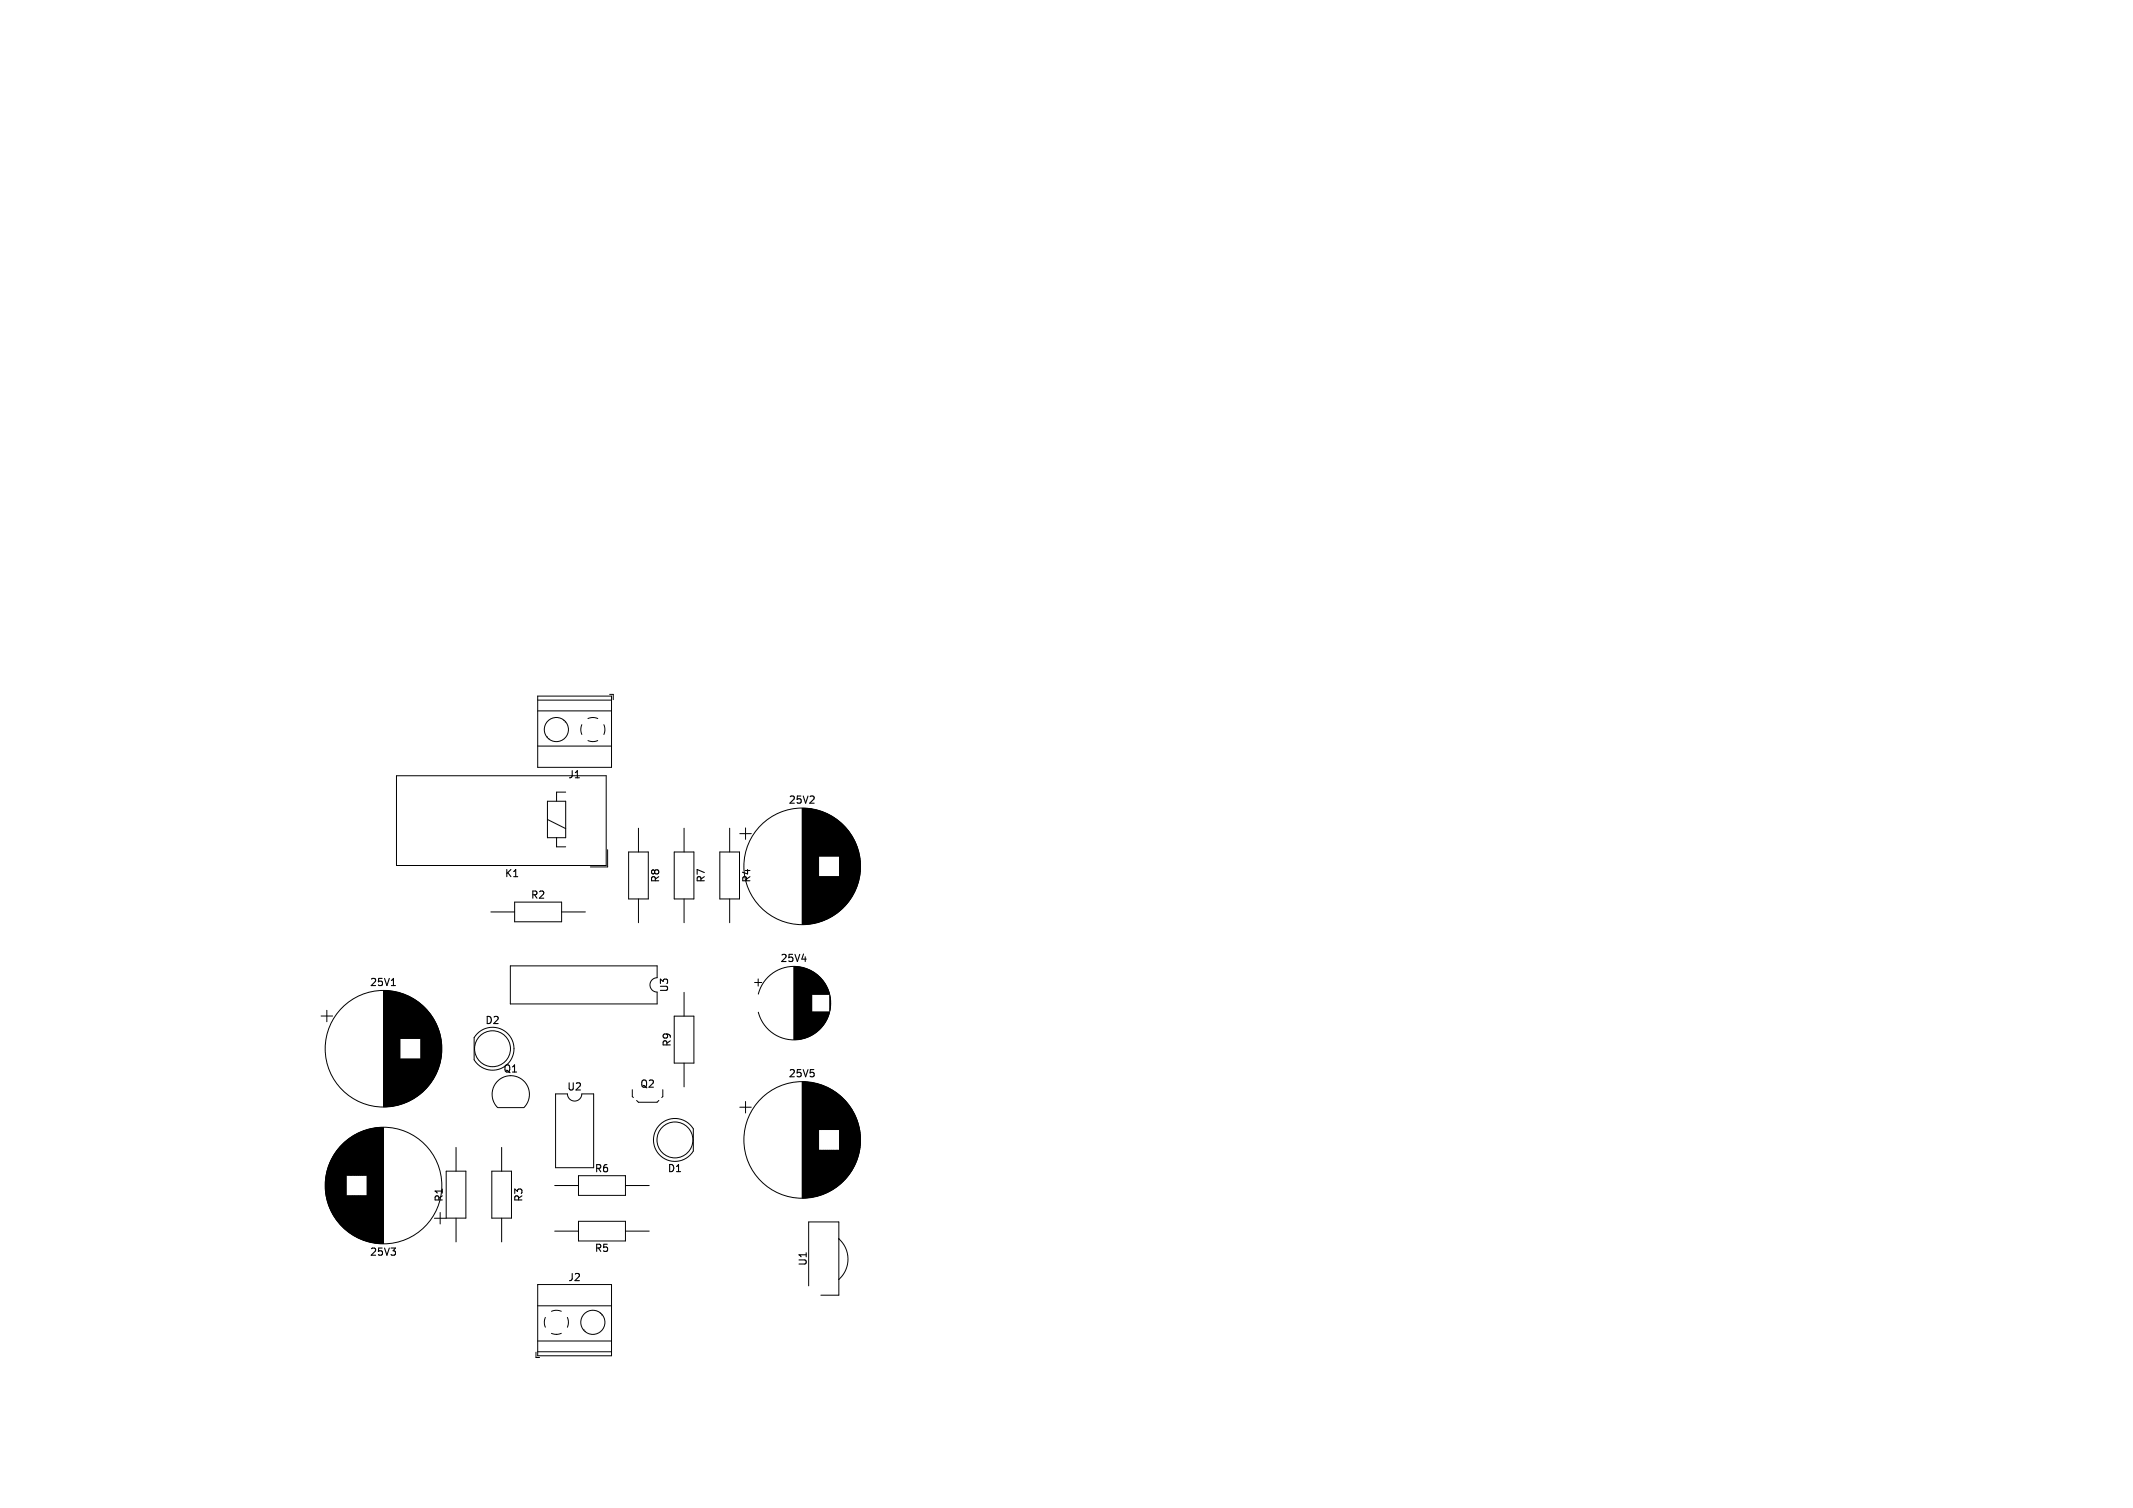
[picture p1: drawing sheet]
<svg xmlns="http://www.w3.org/2000/svg" width="297mm" height="210mm" viewBox="0 0 297 210" stroke-linecap="round" stroke-linejoin="round" font-family="sans-serif">
<defs><g id="words">
<g font-size="1.4">
<text x="79.1" y="108.5">J1</text>
<text x="109.8" y="112.1">25V2</text>
<text x="70.2" y="122.3">K1</text>
<text x="73.9" y="125.3">R2</text>
<text x="92" y="123" transform="rotate(-90 92 123)">R8</text>
<text x="98.3" y="123" transform="rotate(-90 98.3 123)">R7</text>
<text x="104.7" y="123" transform="rotate(-90 104.7 123)">R4</text>
<text x="51.5" y="137.5">25V1</text>
<text x="108.6" y="134.1">25V4</text>
<text x="67.5" y="142.8">D2</text>
<text x="93.2" y="138.2" transform="rotate(-90 93.2 138.2)">U3</text>
<text x="70" y="149.5">Q1</text>
<text x="93.6" y="145.8" transform="rotate(-90 93.6 145.8)">R9</text>
<text x="78.9" y="152">U2</text>
<text x="89.1" y="151.6">Q2</text>
<text x="109.8" y="150.2">25V5</text>
<text x="61.8" y="167.4" transform="rotate(-90 61.8 167.4)">R1</text>
<text x="72.9" y="167.4" transform="rotate(-90 72.9 167.4)">R3</text>
<text x="82.8" y="163.4">R6</text>
<text x="92.9" y="163.4">D1</text>
<text x="51.5" y="175">25V3</text>
<text x="79.1" y="178.6">J2</text>
<text x="82.8" y="174.5">R5</text>
<text x="112.5" y="176.4" transform="rotate(-90 112.5 176.4)">U1</text>
</g>
</g></defs>
<path d="M54.5 137.3h.6" fill="none" stroke="#000" stroke-width=".15"/>
<g fill="none" stroke="#000" stroke-width=".14">
<path d="M74.9 99h10.2M74.9 96.9h10.2v10h-10.2zM74.9 97.5h10.2M84.9 96.7h.5v.7M55.2 108h29.2v12.5h-29.2zM74.9 103.9h10.2M76.2 111.6h2.6v5.1h-2.6zM76.2 114.1l2.6 1.3M76.2 102.6v.1M76.4 102.8v.1M77.5 116.7v1.2h1.3M78.5 100.3v.1"/>
<path d="M78.7 100.5v.1M78.8 110.3h-1.3v1.3M81 100.9l-.1 .6 .1 .8M81.9 103.1l.6 .2 .7-.2M83.2 100.1l-.7-.2-.6 .2M84.1 100.9l.1 .8-.1 .6M84.6 118.3v2.4h-2.4M87.5 118.7h2.8v6.5h-2.8zM88.9 115.3v3.4M93.9 118.7h2.7v6.5h-2.7zM95.2 115.3v3.4M100.2 118.7h2.8v6.5h-2.8z"/>
<path d="M101.6 115.3v3.4M103 116.1h1.6M103.8 115.3v1.6M111.7 112.6v16.1M111.8 112.6v16.1M111.9 112.6v16.1M112 112.6v16.1M112.1 112.6v16.1M112.2 112.6v16.1M112.3 112.6v16.1M112.4 112.6v16.1M112.5 112.6v16.1"/>
<path d="M112.6 112.6v16.1M112.7 112.6v16.1M112.8 112.6v16.1M112.9 112.7v15.9M113 112.7v15.9M113.1 112.7v15.9M113.2 112.7v15.9M113.3 112.7v15.9M113.4 112.7v15.9M113.4 112.8v15.7M113.5 112.8v15.7M113.6 112.8v15.7"/>
<path d="M113.7 112.8v15.7M113.8 112.8v15.7M113.8 112.9v15.5M113.9 112.9v15.5M114 112.9v15.5M114 112.9v6.3M114.1 112.9v6.3M114.2 113v6.2M114.3 113v6.2M114.4 113v6.2M114.5 113.1v6.1M114.6 113.1v6.1"/>
<path d="M114.7 113.1v6.1M114.7 113.2v6M114.8 113.2v6M114.9 113.2v6M115 113.3v5.9M115.1 113.3v5.9M115.2 113.4v5.8M115.3 113.4v5.8M115.4 113.5v5.7M115.5 113.5v5.7M115.6 113.6v5.6M115.7 113.6v5.6"/>
<path d="M115.8 113.7v5.5M115.9 113.7v5.5M115.9 113.8v5.4M116 113.8v5.4M116.1 113.8v5.4M116.1 113.9v5.3M116.2 113.9v5.3M116.3 114v5.2M116.4 114.1v5.1M116.5 114.1v5.1M116.5 114.2v5M116.6 114.2v5"/>
<path d="M116.7 114.3v4.9M116.8 114.4v4.8M116.9 114.4v4.8M116.9 114.5v12.3M117 114.5v12.3M117 114.6v12.1M117.1 114.6v12.1M117.1 114.7v11.9M117.2 114.7v11.9M117.3 114.8v11.7M117.4 114.9v11.5M117.5 115v11.3"/>
<path d="M117.6 115.1v11.1M117.7 115.2v10.9M117.7 115.3v10.7M117.8 115.3v10.7M117.8 115.4v10.5M117.9 115.4v10.5M117.9 115.5v10.3M118 115.5v10.3M118 115.6v10.1M118.1 115.6v10.1M118.1 115.7v9.9M118.2 115.8v9.7"/>
<path d="M118.3 115.9v9.5M118.3 116v9.3M118.4 116.1v9.1M118.5 116.2v8.9M118.5 116.3v8.7M118.6 116.4v8.5M118.7 116.5v8.3M118.7 116.6v8.1M118.8 116.7v7.9M118.8 116.8v7.7M118.9 116.9v7.5M118.9 117v7.3"/>
<path d="M119 117.1v7.1M119 117.2v6.9M119.1 117.3v6.7M119.1 117.4v6.5M119.2 117.5v6.3M119.2 117.6v6.1M119.3 117.7v5.9M119.3 117.8v5.7M119.3 117.9v5.5M119.4 118.1v5.1M119.4 118.2v4.9M119.5 118.3v4.7"/>
<path d="M119.5 118.4v4.5M119.5 118.6v4.1M119.6 118.7v3.9M119.6 118.9v3.5M119.7 119.1v3.1M119.7 119.3v2.7M119.7 119.6v2.1M119.8 119.9v1.5M53.4 138v16.1M53.5 138v16.1M53.6 138v16.1M53.7 138v16.1"/>
<path d="M53.8 138v16.1M53.9 138v16.1M54 138v16.1M54.1 138v16.1M54.2 138v16.1M54.3 138v16.1M54.4 138v16.1M54.5 138v16.1M54.6 138.1v15.9M54.7 138.1v15.9M54.8 138.1v15.9M54.9 138.1v15.9"/>
<path d="M55 138.1v15.9M55.1 138.1v15.9M55.1 138.2v15.7M55.2 138.2v15.7M55.3 138.2v15.7M55.4 138.2v15.7M55.5 138.2v15.7M55.5 138.3v15.5M55.6 138.3v15.5M55.7 138.3v15.5M55.7 138.3v6.3M55.8 138.3v6.3"/>
<path d="M55.9 138.4v6.2M56 138.4v6.2M56.1 138.4v6.2M56.2 138.5v6.1M56.3 138.5v6.1M56.4 138.5v6.1M56.4 138.6v6M56.5 138.6v6M56.6 138.6v6M56.7 138.7v5.9M56.8 138.7v5.9M56.9 138.8v5.8"/>
<path d="M57 138.8v5.8M57.1 138.9v5.7M57.2 138.9v5.7M57.3 139v5.6M57.4 139v5.6M57.5 139.1v5.5M57.6 139.1v5.5M57.6 139.2v5.4M57.7 139.2v5.4M57.8 139.2v5.4M57.8 139.3v5.3M57.9 139.3v5.3"/>
<path d="M58 139.4v5.2M58.1 139.5v5.1M58.2 139.5v5.1M58.2 139.6v5M58.3 139.6v5M58.4 139.7v4.9M58.5 139.8v4.8M58.6 139.8v4.8M58.6 139.9v12.3M58.7 139.9v12.3M58.7 140v12.1M58.8 140v12.1"/>
<path d="M68.3 127h3.4M71.1 134.5h20.4v1.7a1 1 0 0 0-1 1 1 1 0 0 0 1 1v1.6h-20.4zM71.7 125.6h6.5v2.8h-6.5zM78.2 127h3.3M88.9 125.2v3.3M95.2 125.2v3.3M95.2 138.2v3.3M101.6 125.2v3.3M105.1 136.8h1M105.6 136.3v1M105.6 138.4a5.1 5.1 0 0 1 7.9-2.9 5.1 5.1 0 0 1 0 8.4 5.1 5.1 0 0 1-7.9-2.9M110.5 134.6v10.2"/>
<path d="M110.6 134.6v10.2M110.7 134.6v10.2M110.8 134.6v10.2M110.9 134.6v10.2M111 134.6v10.2M111.1 134.6v10.2M111.1 134.7v10M111.2 134.7v10M111.3 134.7v10M111.4 134.7v10M111.5 134.7v10M111.6 134.7v10"/>
<path d="M111.7 134.7v10M111.7 134.8v9.8M111.8 134.8v9.8M111.9 134.8v9.8M112 134.8v9.8M112.1 134.9v9.6M112.2 134.9v9.6M112.3 134.9v9.6M112.4 134.9v9.6M112.4 135v9.4M112.5 135v9.4M112.6 135v9.4"/>
<path d="M112.6 135.1v9.2M112.7 135.1v9.2M112.8 135.1v9.2M112.8 135.2v9M112.9 135.2v9M113 135.2v9M113 135.3v8.8M113.1 135.3v3.2M113.2 135.3v3.2M113.2 135.4v3.1M113.3 135.4v3.1M113.4 135.5v3"/>
<path d="M113.5 135.5v3M113.5 135.6v2.9M113.6 135.6v2.9M113.7 135.7v2.8M113.8 135.7v2.8M113.8 135.8v2.7M113.9 135.8v2.7M113.9 135.9v2.6M114 135.9v2.6M114 122.1v6.3M114 136v2.5M114.1 122.1v6.3"/>
<path d="M114.1 136v2.5M114.1 136.1v2.4M114.2 136.1v2.4M114.2 122.1v6.2M114.2 136.2v2.3M114.3 122.1v6.2M114.3 136.2v2.3M114.3 136.3v2.2M114.4 136.3v2.2M114.4 122.1v6.2M114.4 136.4v2.1M114.5 122.1v6.1"/>
<path d="M114.5 136.4v2.1M114.5 136.5v2M114.6 136.5v2M114.6 122.1v6.1M114.6 136.6v1.9M114.7 122.1v6.1M114.7 136.7v1.8M114.7 136.8v1.7M114.7 122.1v6M114.8 136.8v1.7M114.8 122.1v6M114.8 136.9v1.6"/>
<path d="M114.9 122.1v6M114.9 137v1.5M114.9 137.1v1.4M115 137.1v1.4M115 122.1v5.9M115 137.2v1.3M115 137.3v1.2M115.1 122.1v5.9M115.1 137.3v1.2M115.1 137.4v1.1M115.2 137.5v1M115.2 122.1v5.8"/>
<path d="M115.2 137.6v.9M115.2 137.7v.8M115.3 122.1v5.8M115.3 137.8v.7M115.3 137.9v.6M115.4 138v.5M115.4 122.1v5.7M115.4 138.1v.4M115.4 138.2v.3M115.5 122.1v5.7M115.5 138.3v.2M115.6 138.6v2.2"/>
<path d="M115.6 122.1v5.6M115.6 138.8v1.8M115.6 139.1v1.2M115.7 122.1v5.6M115.8 122.1v5.5M115.9 122.1v5.5M115.9 122.1v5.4M116 122.1v5.4M116.1 122.1v5.4M116.1 122.1v5.3M116.2 122.1v5.3M116.3 122.1v5.2"/>
<path d="M116.4 122.1v5.1M116.5 122.1v5.1M116.5 122.1v5M116.6 122.1v5M116.7 122.1v4.9M116.8 122.1v4.8M116.9 122.1v4.8M44.7 141.5h1.6M45.5 140.7v1.6M47.1 160v10.2M47.2 159.9v10.4M47.2 159.8v10.6"/>
<path d="M47.3 159.8v10.6M47.4 159.7v10.8M47.4 159.6v11M47.5 159.6v11M47.5 159.5v11.2M47.6 159.5v11.2M47.6 159.4v11.4M47.7 159.4v11.4M47.7 159.3v11.6M47.8 159.3v11.6M47.8 159.2v11.8M47.9 159.2v11.8"/>
<path d="M47.9 159.1v12M48 159.1v12M48 159v12.2M48.1 159v12.2M48.2 158.9v12.4M48.2 158.9v4.8M48.3 158.8v4.9M48.4 158.8v4.9M48.4 158.7v5M48.5 158.7v5M48.5 158.6v5.1M48.6 158.6v5.1"/>
<path d="M48.7 158.5v5.2M48.8 158.5v5.2M48.8 158.4v5.3M48.9 158.4v5.3M49 158.3v5.4M49.1 158.3v5.4M49.1 158.2v5.5M49.2 158.2v5.5M49.3 158.1v5.6M49.4 158.1v5.6M49.5 158v5.7M49.6 158v5.7"/>
<path d="M49.6 157.9v5.8M49.7 157.9v5.8M49.8 157.9v5.8M49.8 157.8v5.9M49.9 157.8v5.9M50 157.8v5.9M50 157.7v6M50.1 157.7v6M50.2 157.7v6M50.3 157.6v6.1M50.4 157.6v6.1M50.5 157.6v6.1"/>
<path d="M50.5 157.5v6.2M50.6 157.5v6.2M50.7 157.5v6.2M50.8 157.5v6.2M50.8 157.4v6.3M50.9 157.4v6.3M51 157.4v6.3M51.1 157.4v6.3M51.1 157.3v15.6M51.2 157.3v15.6M51.3 157.3v15.6M51.4 157.3v15.6"/>
<path d="M51.5 157.2v15.8M51.6 157.2v15.8M51.7 157.2v15.8M51.8 157.2v15.8M51.9 157.2v15.8M52 157.1v16M52.1 157.1v16M52.2 157.1v16M52.3 157.1v16M52.4 157.1v16M52.5 157.1v16M52.6 157.1v16"/>
<path d="M52.7 157.1v16M52.7 157v16.2M52.8 157v16.2M52.9 157v16.2M53 157v16.2M53.1 157v16.2M53.2 157v16.2M53.3 157v16.2M53.4 157v16.2M55.7 147.5v6.3M55.8 147.5v6.3M55.9 147.5v6.2"/>
<path d="M56 147.5v6.2M56.1 147.5v6.2M56.2 147.5v6.1M56.3 147.5v6.1M56.4 147.5v6.1M56.4 147.5v6M56.5 147.5v6M56.6 147.5v6M56.7 147.5v5.9M56.8 147.5v5.9M56.9 147.5v5.8M57 147.5v5.8"/>
<path d="M57.1 147.5v5.7M57.2 147.5v5.7M57.3 147.5v5.6M57.4 147.5v5.6M57.5 147.5v5.5M57.6 147.5v5.5M57.6 147.5v5.4M57.7 147.5v5.4M57.8 147.5v5.4M57.8 147.5v5.3M57.9 147.5v5.3M58 147.5v5.2"/>
<path d="M58.1 147.5v5.1M58.2 147.5v5.1M58.2 147.5v5M58.3 147.5v5M58.4 147.5v4.9M58.5 147.5v4.8M58.6 147.5v4.8M58.8 140.1v11.9M58.9 140.1v11.9M59 140.2v11.7M59.1 140.3v11.5M59.2 140.4v11.3"/>
<path d="M59.3 140.5v11.1M59.4 140.6v10.9M59.4 140.7v10.7M59.5 140.7v10.7M59.5 140.8v10.5M59.6 140.8v10.5M59.6 140.9v10.3M59.7 140.9v10.3M59.7 141v10.1M59.8 141v10.1M59.8 141.1v9.9M59.9 141.2v9.7"/>
<path d="M60 141.3v9.5M60 141.4v9.3M60.1 141.5v9.1M60.2 141.6v8.9M60.2 141.7v8.7M60.3 141.8v8.5M60.4 141.9v8.3M60.4 142v8.1M60.5 142.1v7.9M60.5 142.2v7.7M60.6 142.3v7.5M60.6 142.4v7.3"/>
<path d="M60.7 142.5v7.1M60.7 142.6v6.9M60.8 142.7v6.7M60.8 142.8v6.5M60.9 142.9v6.3M60.9 143v6.1M61 143.1v5.9M61 143.2v5.7M61 143.3v5.5M61.1 143.5v5.1M61.1 143.6v4.9M61.2 143.7v4.7"/>
<path d="M61.2 143.8v4.5M61.2 144v4.1M61.3 144.1v3.9M61.3 144.3v3.5M61.4 144.5v3.1M61.4 144.7v2.7M61.4 145v2.1M61.5 145.3v1.5M63.5 159.8v3.3M66.4 144a2.99 2.99 0 0 1 4.4 .1 2.99 2.99 0 0 1-.5 4.4 2.99 2.99 0 0 1-4.3-.9v-3.1zM69.3 154.2a2.6 2.6 0 0 1 0-3.6 2.6 2.6 0 0 1 3.7 0 2.6 2.6 0 0 1 0 3.6M69.3 154.2h3.6"/>
<path d="M69.8 159.8v3.3M77.4 152.3h1.6a1 1 0 0 0 1 1 1 1 0 0 0 1-1h1.7v10.3h-5.3zM88 151.8v.9l.2 .2M88.6 153.2l.3 .3h2.6l.2-.3M91.9 156.6a2.99 2.99 0 0 1 4.6 .6v3.1a2.99 2.99 0 0 1-4.4 .8 2.99 2.99 0 0 1-.2-4.5zM92.3 151.8v.9l-.2 .2M93.9 141.5h2.7v6.6h-2.7zM95.2 148.1v3.3M103 154.2h1.6M103.8 153.4v1.6M111.7 150.7v16.1M111.8 150.7v16.1"/>
<path d="M111.9 150.7v16.1M112 150.7v16.1M112.1 150.7v16.1M112.2 150.7v16.1M112.3 150.7v16.1M112.4 150.7v16.1M112.5 150.7v16.1M112.6 150.7v16.1M112.7 150.7v16.1M112.8 150.7v16.1M112.9 150.8v15.9M113 150.8v15.9"/>
<path d="M113.1 150.8v15.9M113.1 140.9v3.2M113.2 140.9v3.2M113.2 150.8v15.9M113.2 140.9v3.1M113.3 150.8v15.9M113.3 140.9v3.1M113.4 140.9v3M113.4 150.8v15.9M113.4 150.9v15.7M113.5 150.9v15.7M113.5 140.9v3"/>
<path d="M113.5 140.9v2.9M113.6 140.9v2.9M113.6 150.9v15.7M113.7 150.9v15.7M113.7 140.9v2.8M113.8 140.9v2.8M113.8 150.9v15.7M113.8 140.9v2.7M113.8 151v15.5M113.9 151v15.5M113.9 140.9v2.7M113.9 140.9v2.6"/>
<path d="M114 140.9v2.6M114 151v15.5M114 151v6.3M114 140.9v2.5M114.1 151v6.3M114.1 140.9v2.5M114.1 140.9v2.4M114.2 140.9v2.4M114.2 151.1v6.2M114.2 140.9v2.3M114.3 151.1v6.2M114.3 140.9v2.3"/>
<path d="M114.3 140.9v2.2M114.4 140.9v2.2M114.4 151.1v6.2M114.4 140.9v2.1M114.5 151.2v6.1M114.5 140.9v2.1M114.5 140.9v2M114.6 140.9v2M114.6 151.2v6.1M114.6 140.9v1.9M114.7 151.2v6.1M114.7 140.9v1.8"/>
<path d="M114.7 140.9v1.7M114.7 151.3v6M114.8 140.9v1.7M114.8 151.3v6M114.8 140.9v1.6M114.9 151.3v6M114.9 140.9v1.5M114.9 140.9v1.4M115 140.9v1.4M115 151.4v5.9M115 140.9v1.3M115 140.9v1.2"/>
<path d="M115.1 151.4v5.9M115.1 140.9v1.2M115.1 140.9v1.1M115.2 140.9v1M115.2 151.5v5.8M115.2 140.9v.9M115.2 140.9v.8M115.3 151.5v5.8M115.3 140.9v.7M115.3 140.9v.6M115.4 140.9v.5M115.4 151.6v5.7"/>
<path d="M115.4 140.9v.4M115.4 140.9v.3M115.5 151.6v5.7M115.5 140.9v.2M115.6 151.7v5.6M115.7 151.7v5.6M115.8 151.8v5.5M115.9 151.8v5.5M115.9 151.9v5.4M116 151.9v5.4M116.1 151.9v5.4M116.1 152v5.3"/>
<path d="M116.2 152v5.3M116.3 152.1v5.2M116.4 152.2v5.1M116.5 152.2v5.1M116.5 152.3v5M116.6 152.3v5M116.7 152.4v4.9M116.8 152.5v4.8M116.9 152.5v4.8M116.9 152.6v12.3M117 152.6v12.3M117 152.7v12.1"/>
<path d="M117.1 152.7v12.1M117.1 152.8v11.9M117.2 152.8v11.9M117.3 152.9v11.7M117.4 153v11.5M117.5 153.1v11.3M117.6 153.2v11.1M117.7 153.3v10.9M117.7 153.4v10.7M117.8 153.4v10.7M117.8 153.5v10.5M117.9 153.5v10.5"/>
<path d="M117.9 153.6v10.3M118 153.6v10.3M118 153.7v10.1M118.1 153.7v10.1M118.1 153.8v9.9M118.2 153.9v9.7M118.3 154v9.5M118.3 154.1v9.3M118.4 154.2v9.1M118.5 154.3v8.9M118.5 154.4v8.7M118.6 154.5v8.5"/>
<path d="M118.7 154.6v8.3M118.7 154.7v8.1M118.8 154.8v7.9M118.8 154.9v7.7M118.9 155v7.5M118.9 155.1v7.3M119 155.2v7.1M119 155.3v6.9M119.1 155.4v6.7M119.1 155.5v6.5M119.2 155.6v6.3M119.2 155.7v6.1"/>
<path d="M119.3 155.8v5.9M119.3 155.9v5.7M119.3 156v5.5M119.4 156.2v5.1M119.4 156.3v4.9M119.5 156.4v4.7M119.5 156.5v4.5M119.5 156.7v4.1M119.6 156.8v3.9M119.6 157v3.5M119.7 157.2v3.1M119.7 157.4v2.7"/>
<path d="M119.7 157.7v2.1M119.8 158v1.5M45.3 164.3v1.6M45.4 164v2.2M45.4 163.7v2.8M45.4 163.5v3.2M45.5 163.3v3.6M45.5 163.2v3.8M45.6 163v4.2M45.6 162.9v4.4M45.6 162.7v4.8M45.7 162.6v5"/>
<path d="M45.7 162.5v5.2M45.8 162.4v5.4M45.8 162.3v5.6M45.8 162.2v5.8M45.9 162.1v6M45.9 162v6.2M46 161.9v6.4M46 161.8v6.6M46 161.7v6.8M46.1 161.6v7M46.1 161.5v7.2M46.2 161.5v7.2"/>
<path d="M46.2 161.4v7.4M46.2 161.3v7.6M46.3 161.2v7.8M46.4 161.1v8M46.4 161v8.2M46.5 160.9v8.4M46.5 160.8v8.6M46.6 160.8v8.6M46.6 160.7v8.8M46.6 160.6v9M46.7 160.6v9M46.7 160.5v9.2"/>
<path d="M46.8 160.5v9.2M46.8 160.4v9.4M46.9 160.3v9.6M46.9 160.2v9.8M47 160.2v9.8M47 160.1v10M48.2 166.5v4.8M48.3 166.5v4.9M48.4 166.5v4.9M48.4 166.5v5M48.5 166.5v5M48.5 166.5v5.1"/>
<path d="M48.6 166.5v5.1M48.7 166.5v5.2M48.8 166.5v5.2M48.8 166.5v5.3M48.9 166.5v5.3M49 166.5v5.4M49.1 166.5v5.4M49.1 166.5v5.5M49.2 166.5v5.5M49.3 166.5v5.6M49.4 166.5v5.6M49.5 166.5v5.7"/>
<path d="M49.6 166.5v5.7M49.6 166.5v5.8M49.7 166.5v5.8M49.8 166.5v5.8M49.8 166.5v5.9M49.9 166.5v5.9M50 166.5v5.9M50 166.5v6M50.1 166.5v6M50.2 166.5v6M50.3 166.5v6.1M50.4 166.5v6.1"/>
<path d="M50.5 166.5v6.1M50.5 166.5v6.2M50.6 166.5v6.2M50.7 166.5v6.2M50.8 166.5v6.2M50.8 166.5v6.3M50.9 166.5v6.3M51 166.5v6.3M51.1 166.5v6.3M60.5 169.7h1.6M61.3 168.9v1.6M62.1 163.1h2.8v6.5h-2.8z"/>
<path d="M63.5 169.6v3.4M68.5 163.1h2.7v6.5h-2.7zM69.8 169.6v3.4M74.9 178.9h10.2v9.9h-10.2zM77.2 165.1h3.4M77.2 171.5h3.4M80.6 163.7h6.5v2.8h-6.5zM80.6 170.1h6.5v2.7h-6.5zM87.1 165.1h3.3M87.1 171.5h3.3M112.6 179.1v-8.9h4.2v10.2h-2.5M114 160.2v6.3"/>
<path d="M114.1 160.2v6.3M114.2 160.2v6.2M114.3 160.2v6.2M114.4 160.2v6.2M114.5 160.2v6.1M114.6 160.2v6.1M114.7 160.2v6.1M114.7 160.2v6M114.8 160.2v6M114.9 160.2v6M115 160.2v5.9M115.1 160.2v5.9"/>
<path d="M115.2 160.2v5.8M115.3 160.2v5.8M115.4 160.2v5.7M115.5 160.2v5.7M115.6 160.2v5.6M115.7 160.2v5.6M115.8 160.2v5.5M115.9 160.2v5.5M115.9 160.2v5.4M116 160.2v5.4M116.1 160.2v5.4M116.1 160.2v5.3"/>
<path d="M116.2 160.2v5.3M116.3 160.2v5.2M116.4 160.2v5.1M116.5 160.2v5.1M116.5 160.2v5M116.6 160.2v5M116.7 160.2v4.9M116.8 160.2v4.8M116.8 172.5a3.8 3.8 0 0 1 0 5.7M116.9 160.2v4.8M74.6 188.3v.7h.5M74.9 186.8h10.2"/>
<path d="M74.9 181.8h10.2M74.9 188.2h10.2M75.9 183.5l-.1 .6 .1 .7M76.8 185.7l.7 .1M76.8 182.6l.8-.1 .6 .1M78.2 185.7l-.7 .1M79 183.5l.1 .7-.1 .6M81.3 185.2h.1M81.5 185.4h.1M83.6 182.9h.1M83.8 183.1h.1"/>
<circle cx="77.5" cy="101.6" r="1.68"/>
<circle cx="111.7" cy="120.7" r="8.1"/>
<circle cx="53.4" cy="146.1" r="8.1"/>
<circle cx="68.6" cy="146" r="2.5"/>
<circle cx="94" cy="158.7" r="2.5"/>
<circle cx="111.7" cy="158.8" r="8.1"/>
<circle cx="53.4" cy="165.1" r="8.1"/>
<circle cx="82.5" cy="184.2" r="1.68"/>
</g>
<use href="#words"/>
</svg>
